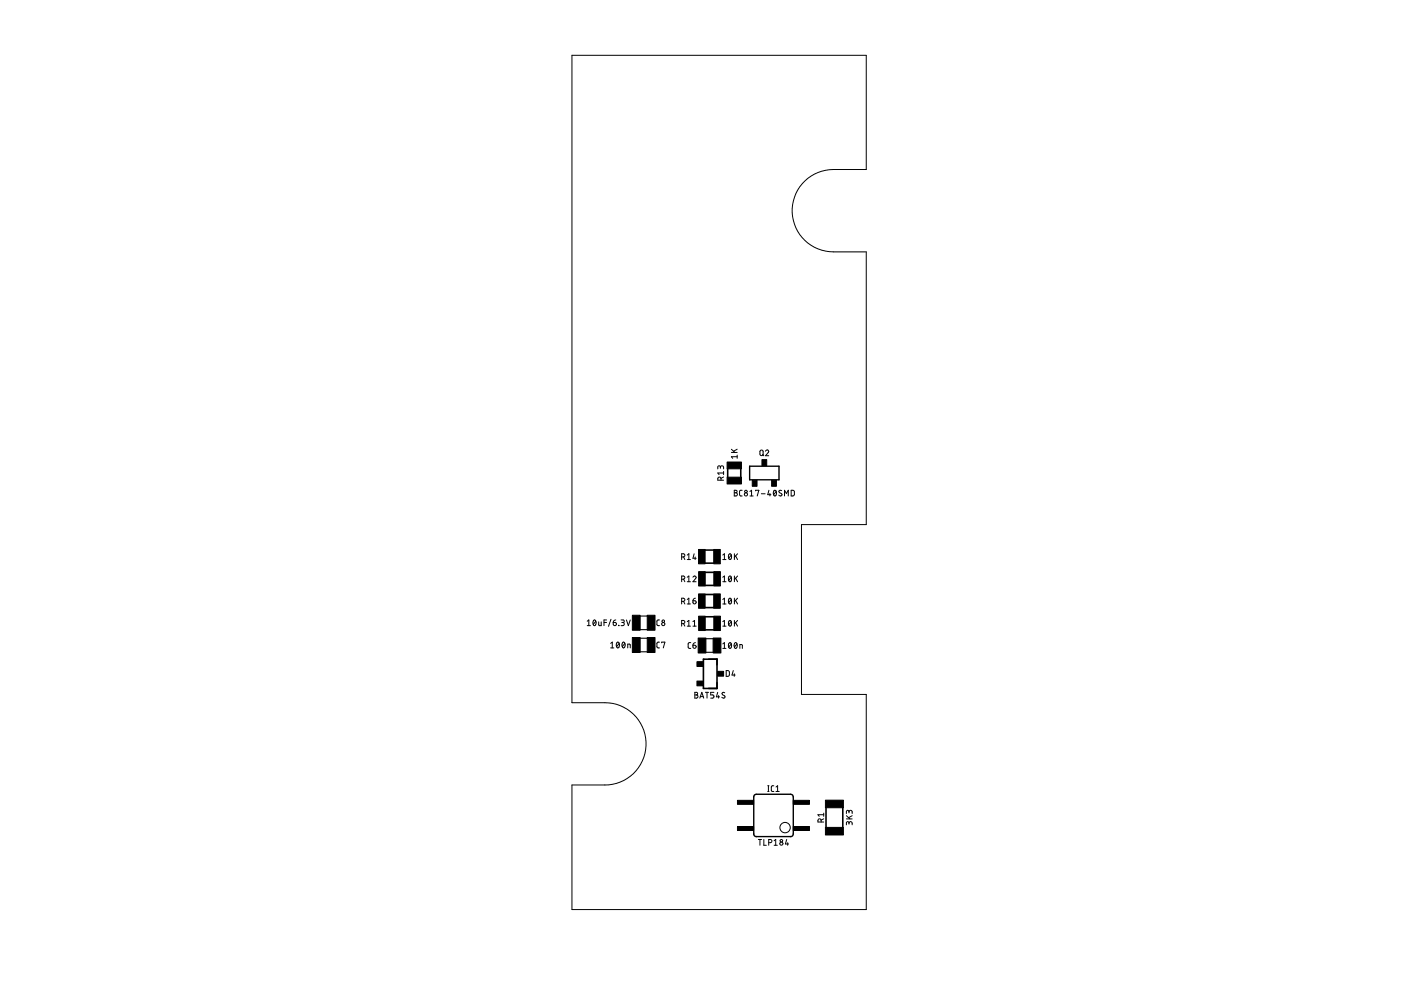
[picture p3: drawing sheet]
<svg xmlns="http://www.w3.org/2000/svg" width="297mm" height="210mm" viewBox="0 0 297 210" stroke-linecap="round" stroke-linejoin="round" font-family="sans-serif">
<g fill="none" stroke="#000" stroke-width=".34">
<path d="M154.3 99.4v1.8M157.1 99.4v1.8M149.5 116.6h1.8M149.5 119.4h1.8M149.1 139.8h2.9v6.2h-2.9zM149.5 124.1h1.8M149.5 121.3h1.8M149.5 133.5h1.8M149.5 130.8h1.8M149.5 126h1.8M149.5 128.8h1.8M175.1 171.3v4.2"/>
<path d="M178.7 171.3v4.2"/>
</g>
<g fill="none" stroke="#000" stroke-width=".21">
<path d="M121.3 11.7h62.4v24.2h-7a8.7 8.7 0 0 0-8.8 8.8 8.7 8.7 0 0 0 8.8 8.7h7v57.8h-13.8v36h13.8v45.6h-62.4v-26.4h6.9a8.7 8.7 0 0 0 8.8-8.7 8.7 8.7 0 0 0-8.8-8.7h-6.9zM152.7 99.1l.3-.3h.3l.1 .6M152.7 99.3l-.1-.5h-.2l-.2 .1v.5M153.4 99.9v.7M155.1 95.9h1.2M155.1 95.2l.7 .7M156.3 96.8h-1.2l.2 .4M156.3 96.5v.7M156.3 95.2l-.7 .5M161.2 95.5l.3-.1 .3 .2v.8l-.3 .2-.3-.1-.1-.2zM161.7 96.4l.2 .2M162.3 95.7a.33 .33 0 0 1 .5-.3 .33 .33 0 0 1 .1 .5l-.6 .7h.7"/>
<path d="M144.5 118.1l.6-.1 .1-.3-.2-.3h-.5v1.2M144.9 118.1l.3 .5M145.7 117.7l.3-.3v1.2M145.7 118.6h.7M147.2 117.4l-.3 1h.7M147.4 118.1v.5M152.9 101.8l-.2-.6h-.4l-.1 .6h1.2M153.2 118.6h.7M153.2 117.7l.4-.3v1.2M153.4 101.1l-.5 .3M153.4 100.3h-1.2l.3 .3M154.6 117.5l.1-.1a.63 .63 0 0 1 .4 .6 .63 .63 0 0 1-.4 .6l-.3-.6z"/>
<path d="M155 117.7l-.5 .7M155.7 103.9l.5 .1v.4l-.2 .1 .3 .3-.1 .3-.5 .1zM155.7 104.5h.3M155.7 117.4v1.2M156 117.9l.4 .7M156.4 117.4l-.7 .8M157.4 103.9l-.4 .1-.2 .2v.8l.6 .2M159 105.2h.7M159 104.2l.3-.3v1.3M160.2 104.1v-.2h.7l-.4 1.3M161.4 104.7h.8M163 103.9l-.2 1h.6"/>
<path d="M163.2 104.6v.6M164.1 104h.1a.6 .6 0 0 1 .4 .6 .6 .6 0 0 1-.4 .5l-.2-.6zM164.6 104.2l-.6 .7M165.7 104h-.4l-.2 .2 .6 .4a.33 .33 0 0 1-.1 .6 .33 .33 0 0 1-.5-.2M166.3 105.2v-1.3l.4 .7 .4-.7v1.3M167.7 103.9l.5 .1 .2 .1v.8l-.2 .2-.5 .1zM124.5 132.7h.7M124.5 131.7l.3-.3v1.3M125.9 131.5a.6 .6 0 0 1 .5 .5 .6 .6 0 0 1-.5 .6l-.2-.5zM126.3 131.7l-.5 .7M126.9 131.8l.1 .8 .1 .1h.4v-.9M128.1 132h.5"/>
<path d="M128.6 131.4h-.5v1.3M129.5 137.4h.7M129.5 136.4l.3-.3v1.3M129.5 131.3l-.5 1.5M130 132h.4a.35 .35 0 0 1 .3 .4 .35 .35 0 0 1-.4 .3 .35 .35 0 0 1-.3-.4zM130.6 131.4l-.5 .3-.1 .3M130.8 136.2h.1a.62 .62 0 0 1 .4 .6 .62 .62 0 0 1-.4 .6l-.2-.6zM131.1 132.7h.1M131.3 136.4l-.6 .7M131.7 131.4l.5 .1 .2 .2-.2 .3h-.4M132 136.2h.1a.62 .62 0 0 1 .4 .6 .62 .62 0 0 1-.4 .6l-.2-.6zM132 132l.3 .1 .1 .3-.2 .2-.5 .1"/>
<path d="M132.5 136.4l-.6 .7M132.8 131.4l.4 1.3 .4-1.3M133.1 137.4v-.8l.5 .1v.7M139.8 136.1l-.4 .1-.1 .2v.8l.5 .2M139.8 131.4l-.4 .1-.1 .2v.8l.5 .2M140.3 136.3v-.2h.7l-.4 1.3M144.5 122.8l.6-.1 .1-.3-.2-.2-.5-.1v1.2M144.5 132.2l.6-.1 .1-.3-.2-.2h-.5v1.2M144.5 127.5h.5l.2-.2-.1-.3-.6-.2v1.3M144.9 122.8l.3 .5M144.9 132.2l.3 .6M144.9 127.5l.3 .6"/>
<path d="M145.7 122.4l.3-.3v1.2M145.7 127.1l.3-.3v1.3M145.7 131.8l.3-.2v1.2M145.7 123.3h.7M145.7 132.8h.7M145.7 128.1h.7M146.5 136.2l-.4 .1-.2 .2v.8l.6 .2M146.9 136.8h.4a.34 .34 0 0 1 .3 .4 .34 .34 0 0 1-.4 .3 .34 .34 0 0 1-.3-.4zM146.9 122.4a.33 .33 0 0 1 .5-.3 .33 .33 0 0 1 .1 .6l-.6 .6h.7M146.9 127.4h.4a.34 .34 0 0 1 .3 .4 .34 .34 0 0 1-.4 .2 .34 .34 0 0 1-.3-.3zM146.9 132.8h.7M146.9 131.8l.4-.2v1.2"/>
<path d="M147.4 136.2l-.3 .2-.2 .4M147.4 126.8l-.3 .1-.2 .5M153.2 137.5h.7M153.2 123.3h.7M153.2 132.8h.7M153.2 128.1h.7M153.2 136.5l.4-.3v1.3M153.2 122.4l.4-.3v1.2M153.2 127.1l.4-.3v1.3M153.2 131.8l.4-.2v1.2M154.6 136.3h.1a.63 .63 0 0 1 .4 .6 .63 .63 0 0 1-.4 .6l-.3-.6zM154.6 122.2h.1a.61 .61 0 0 1 .4 .5 .61 .61 0 0 1-.4 .6l-.3-.6z"/>
<path d="M154.6 131.6h.1a.61 .61 0 0 1 .4 .6 .61 .61 0 0 1-.4 .5l-.3-.6zM154.6 126.9h.1a.63 .63 0 0 1 .4 .5 .63 .63 0 0 1-.4 .6l-.3-.6zM155 136.5l-.5 .7M155 122.4l-.5 .7M155 131.8l-.5 .7M155 127.1l-.5 .7M155.7 122.1v1.2M155.7 126.8v1.3M155.7 131.6v1.2M155.8 136.3h.1a.62 .62 0 0 1 .4 .6 .62 .62 0 0 1-.4 .6l-.3-.6zM156 122.6l.4 .7M156 132l.4 .8"/>
<path d="M156 127.3l.4 .8M156.3 136.5l-.6 .7M156.4 122.1l-.7 .8M156.4 131.6l-.7 .7M156.4 126.8l-.7 .8M156.9 137.5v-.8l.5 .1v.7M147.3 146.8l.6 .1v.3l-.2 .1 .3 .3-.2 .4h-.5zM147.3 147.3h.4M148.4 148l.4-1.2 .4 1.2M148.5 147.7h.6M149.6 146.8h.6M149.9 146.8v1.2"/>
<path d="M151.4 146.8h-.7v.5h.4a.34 .34 0 0 1 .3 .4 .34 .34 0 0 1-.3 .3h-.4M152.2 146.8l-.3 .9h.7M152.4 147.5v.5M153.6 146.9a.3 .3 0 0 0-.4-.1 .3 .3 0 0 0 0 .5l.4 .2a.3 .3 0 0 1 0 .5 .3 .3 0 0 1-.4-.1l-.2-.1M154 142.2h.4l.2 .2v.8l-.2 .2h-.4zM155.5 142.2l-.3 .9h.7M155.7 142.9v.5M160.8 178h.7M161.1 178v1.2M161.9 178v1.2h.6M162.8 167.8h.2M162.8 166.6h.2"/>
<path d="M162.9 166.6v1.2M163 178.7l.6-.2v-.4l-.6-.1v1.2M164.1 166.6h-.4l-.2 .3 .1 .8 .5 .1M164.1 179.2h.7M164.1 178.3l.4-.3v1.2M164.5 167.8h.7M164.5 166.9l.4-.3v1.2M166.8 178l-.3 .9h.7M167 178.7v.5M174.1 174.3l-.1-.6h-.5l-.1 .6h1.2M174.6 173.6l-.5 .3M174.6 172.7h-1.2l.3 .4"/>
<path d="M174.6 172.4v.7M179.5 173.6h1.2M179.5 173l.7 .6M180 174.5l.1-.2 .3-.1 .2 .2 .1 .5M180 174.8v-.5l-.3-.1-.2 .3v.4M180 172.1l.1-.2h.5l.1 .6M180 172.4v-.4l-.3-.2-.2 .3v.4M180.7 173l-.8 .4"/>
<circle cx="158.2" cy="104.2" r=".27"/>
<circle cx="158.2" cy="104.8" r=".34"/>
<circle cx="140.6" cy="132.3" r=".34"/>
<circle cx="140.6" cy="131.7" r=".27"/>
<circle cx="165.7" cy="178.9" r=".34"/>
<circle cx="165.7" cy="178.3" r=".28"/>
<circle cx="166.5" cy="175.5" r="1.1"/>
</g>
<path d="M158.9 98.8h6.3v2.9h-6.3zM160 168.5l7.6-.1 .5 .2v8.6l-.5 .2h-7.3l-.4-.2-.1-8.2z" fill="none" stroke="#000" stroke-width=".3"/>
<path d="M135.6 135.3h1.7M135.6 130.6h1.7M135.7 138.2h1.6M135.7 133.5h1.6M149.6 135.4h1.6M149.6 138.3h1.6" fill="none" stroke="#000" stroke-width=".23"/>
<g fill="#000" stroke="#000" stroke-width=".21">
<path d="M154.2 98h3v1.4h-3zM161.5 97.5h1.1v1.2h-1.1zM148.1 116.5h1.4v3h-1.4zM151.3 116.5h1.4v3h-1.4zM154.2 101.2h3v1.4h-3zM159.5 101.8h1v1.3h-1zM163.6 101.8h1v1.3h-1zM134.1 135.2h1.6v3.1h-1.6zM134.1 130.5h1.6v3.1h-1.6zM137.2 135.2h1.7v3.1h-1.7zM137.2 130.5h1.7v3.1h-1.7zM148.1 125.9h1.4v3.1h-1.4z"/>
<path d="M148.1 121.2h1.4v3h-1.4zM148.1 130.6h1.4v3.1h-1.4zM148 135.3h1.7v3.2h-1.7zM151.3 125.9h1.4v3.1h-1.4zM151.3 121.2h1.4v3h-1.4zM151.3 130.6h1.4v3.1h-1.4zM151.2 135.3h1.6v3.2h-1.6zM147.8 144.4h1.2v1h-1.2zM147.8 140.3h1.2v1h-1.2zM152.1 142.3h1.3v1.1h-1.3zM156.4 169.7h3.4v.8h-3.4zM156.4 175.2h3.4v.9h-3.4z"/>
<path d="M168.2 175.2h3.4v.9h-3.4zM168.2 169.7h3.4v.8h-3.4zM175 175.4h3.8v1.6h-3.8zM175 169.7h3.8v1.6h-3.8z"/>
</g>
</svg>
